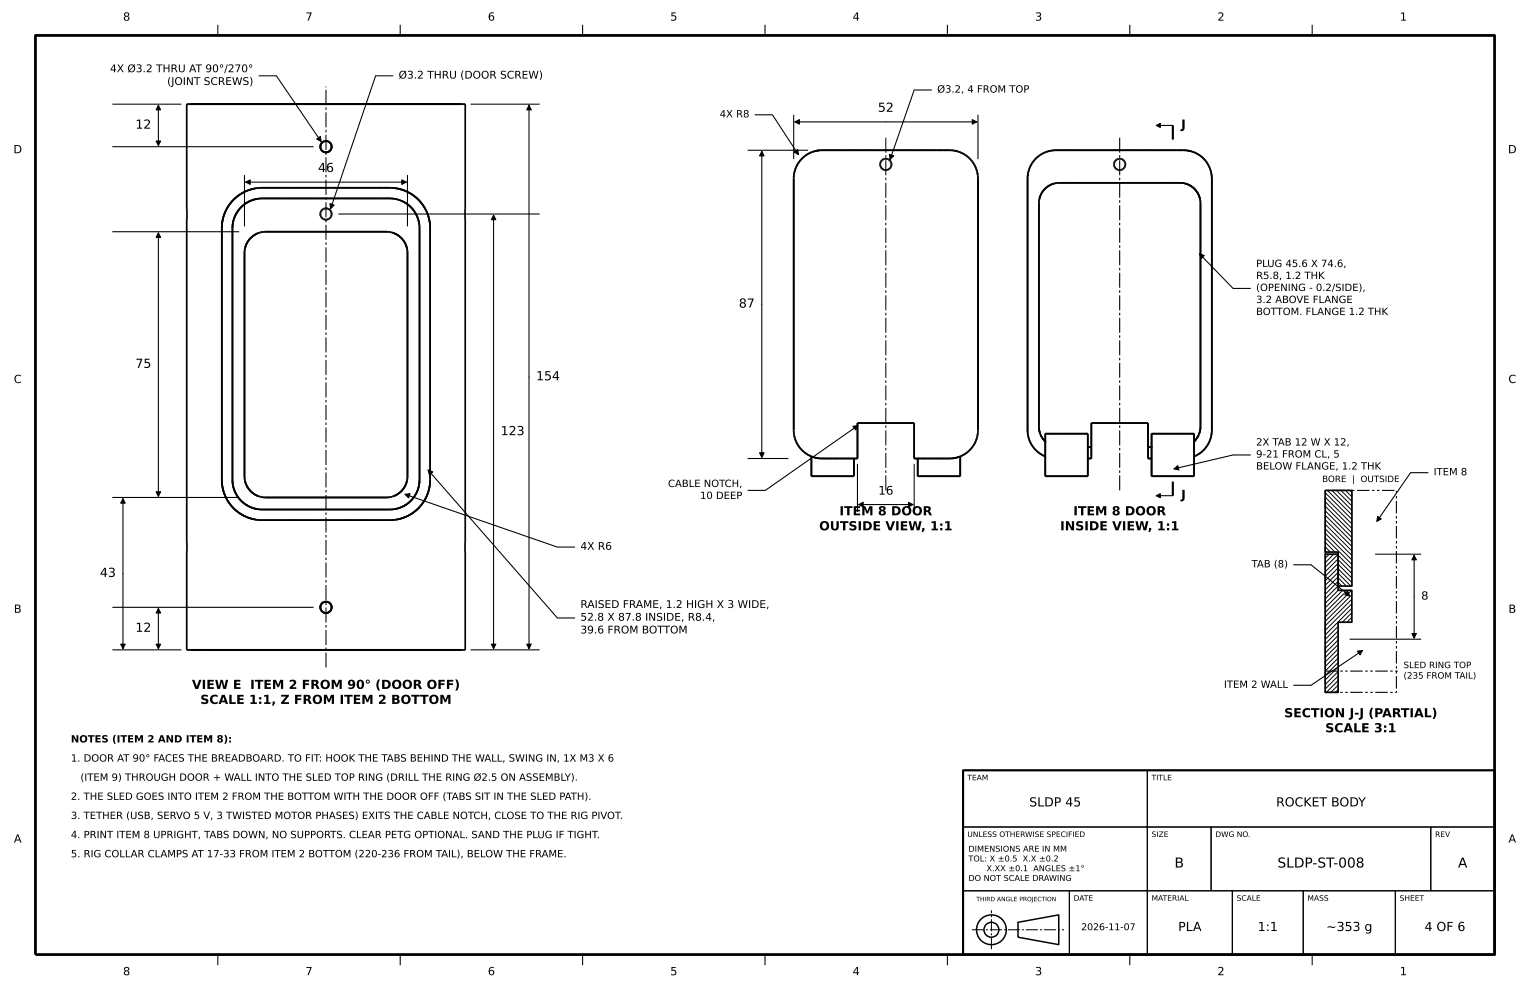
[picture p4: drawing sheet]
<svg xmlns="http://www.w3.org/2000/svg" width="432mm" height="279mm" viewBox="0 0 432 279" stroke-linecap="round" stroke-linejoin="round" font-family="sans-serif">
<defs><g id="words">
<g font-size="3.9">
<text x="331.5" y="244.8">B</text>
<text x="360.5" y="244.8">SLDP-ST-008</text>
<text x="411.5" y="244.8">A</text>
</g>
<g font-size="3.5">
<text x="247.8" y="31.6">52</text>
<text x="38.2" y="36.3">12</text>
<text x="333.3" y="36.3">J</text>
<text x="89.8" y="48.6">46</text>
<text x="208.5" y="86.8">87</text>
<text x="38.2" y="103.8">75</text>
<text x="151.3" y="107.3">154</text>
<text x="141.3" y="122.8">123</text>
<text x="333.3" y="140.8">J</text>
<text x="231.2" y="149.7">OUTSIDE VIEW, 1:1</text>
<text x="236.9" y="145.4">ITEM 8 DOOR</text>
<text x="299.2" y="149.7">INSIDE VIEW, 1:1</text>
<text x="302.9" y="145.4">ITEM 8 DOOR</text>
<text x="28.2" y="162.8">43</text>
<text x="38.2" y="178.3">12</text>
<text x="54.2" y="194.4">VIEW E ITEM 2 FROM 90° (DOOR OFF)</text>
<text x="56.5" y="198.7">SCALE 1:1, Z FROM ITEM 2 BOTTOM</text>
<text x="362.4" y="202.4">SECTION J-J (PARTIAL)</text>
<text x="374" y="206.7">SCALE 3:1</text>
<text x="290.5" y="227.6">SLDP 45</text>
<text x="360.1" y="227.6">ROCKET BODY</text>
<text x="332.5" y="262.8">PLA</text>
<text x="355" y="262.8">1:1</text>
<text x="374.3" y="262.8">~353 g</text>
<text x="402" y="262.8">4 OF 6</text>
</g>
<text font-size="3.4" x="247.9" y="139.6">16</text>
<g font-size="3.2">
<text x="34.7" y="5.8">8</text>
<text x="86.2" y="5.8">7</text>
<text x="137.7" y="5.8">6</text>
<text x="189.2" y="5.8">5</text>
<text x="240.6" y="5.8">4</text>
<text x="292.1" y="5.8">3</text>
<text x="343.6" y="5.8">2</text>
<text x="395.1" y="5.8">1</text>
<text x="3.8" y="43.2">D</text>
<text x="425.6" y="43.2">D</text>
<text x="3.9" y="108.1">C</text>
<text x="425.7" y="108.1">C</text>
<text x="3.9" y="172.9">B</text>
<text x="401.1" y="169.2">8</text>
<text x="425.7" y="172.9">B</text>
<text x="3.9" y="237.8">A</text>
<text x="425.7" y="237.8">A</text>
<text x="34.7" y="275.2">8</text>
<text x="86.2" y="275.2">7</text>
<text x="137.7" y="275.2">6</text>
<text x="189.2" y="275.2">5</text>
<text x="240.6" y="275.2">4</text>
<text x="292.1" y="275.2">3</text>
<text x="343.6" y="275.2">2</text>
<text x="395.1" y="275.2">1</text>
</g>
<g font-size="3">
<text x="31" y="20.4">4X Ø3.2 THRU AT 90°/270°</text>
<text x="47.2" y="24">(JOINT SCREWS)</text>
<text x="112.5" y="22.2">Ø3.2 THRU (DOOR SCREW)</text>
<text x="163.8" y="155.2">4X R6</text>
<text x="163.8" y="171.6">RAISED FRAME, 1.2 HIGH X 3 WIDE,</text>
<text x="163.8" y="175.2">52.8 X 87.8 INSIDE, R8.4,</text>
<text x="163.8" y="178.8">39.6 FROM BOTTOM</text>
</g>
<g font-size="2.8">
<text x="264.5" y="26.1">Ø3.2, 4 FROM TOP</text>
<text x="203.1" y="33.1">4X R8</text>
<text x="354.5" y="75.4">PLUG 45.6 X 74.6,</text>
<text x="354.5" y="78.7">R5.8, 1.2 THK</text>
<text x="354.5" y="82.1">(OPENING - 0.2/SIDE),</text>
<text x="354.5" y="85.5">3.2 ABOVE FLANGE</text>
<text x="354.5" y="88.9">BOTTOM. FLANGE 1.2 THK</text>
<text x="354.5" y="125.7">2X TAB 12 W X 12,</text>
<text x="354.5" y="129.1">9-21 FROM CL, 5</text>
<text x="188.5" y="137.4">CABLE NOTCH,</text>
<text x="354.5" y="132.5">BELOW FLANGE, 1.2 THK</text>
<text x="404.6" y="134.1">ITEM 8</text>
<text x="197.6" y="140.8">10 DEEP</text>
<text x="353.2" y="160.1">TAB (8)</text>
<text x="345.4" y="194.1">ITEM 2 WALL</text>
<text x="20" y="209.5">NOTES (ITEM 2 AND ITEM 8):</text>
<text x="20" y="214.9">1. DOOR AT 90° FACES THE BREADBOARD. TO FIT: HOOK THE TABS BEHIND THE WALL, SWING IN, 1X M3 X 6</text>
<text x="22.7" y="220.3">(ITEM 9) THROUGH DOOR + WALL INTO THE SLED TOP RING (DRILL THE RING Ø2.5 ON ASSEMBLY).</text>
<text x="20" y="225.7">2. THE SLED GOES INTO ITEM 2 FROM THE BOTTOM WITH THE DOOR OFF (TABS SIT IN THE SLED PATH).</text>
<text x="20" y="231.1">3. TETHER (USB, SERVO 5 V, 3 TWISTED MOTOR PHASES) EXITS THE CABLE NOTCH, CLOSE TO THE RIG PIVOT.</text>
<text x="20" y="236.5">4. PRINT ITEM 8 UPRIGHT, TABS DOWN, NO SUPPORTS. CLEAR PETG OPTIONAL. SAND THE PLUG IF TIGHT.</text>
<text x="20" y="241.9">5. RIG COLLAR CLAMPS AT 17-33 FROM ITEM 2 BOTTOM (220-236 FROM TAIL), BELOW THE FRAME.</text>
</g>
<text font-size="2.6" x="305.1" y="262.5">2026-11-07</text>
<g font-size="2.5">
<text x="373.1" y="136">BORE | OUTSIDE</text>
<text x="396.1" y="188.6">SLED RING TOP</text>
<text x="396.1" y="191.5">(235 FROM TAIL)</text>
</g>
<g font-size="2.3">
<text x="273.3" y="240.4">DIMENSIONS ARE IN MM</text>
<text x="273.3" y="243.1">TOL: X ±0.5 X.X ±0.2</text>
<text x="278.4" y="245.9">X.XX ±0.1 ANGLES ±1°</text>
<text x="273.3" y="248.6">DO NOT SCALE DRAWING</text>
</g>
<g font-size="2.1">
<text x="273" y="220.2">TEAM</text>
<text x="325" y="220.2">TITLE</text>
<text x="273" y="236.2">UNLESS OTHERWISE SPECIFIED</text>
<text x="325" y="236.2">SIZE</text>
<text x="343" y="236.2">DWG NO.</text>
<text x="405" y="236.2">REV</text>
<text x="303" y="254.2">DATE</text>
<text x="325" y="254.2">MATERIAL</text>
<text x="349" y="254.2">SCALE</text>
<text x="369" y="254.2">MASS</text>
<text x="395" y="254.2">SHEET</text>
</g>
<text font-size="1.7" x="275.5" y="254.3">THIRD ANGLE PROJECTION</text>
</g></defs>
<g fill="none" stroke="#000" stroke-width=".48">
<path d="M53.9 29.4h1.2M53.9 29.4h-1.2v29.4M55.1 29.4h35.9M55.1 29.4h36M91 29.4h37.9M91.1 29.4h37.8M91.3 40h-.1M91.3 39.9v.1M91.3 39.9l-.1 .1M91.5 39.9h-.2M91.6 39.8l-.1 .1M91.7 39.8l-.2 .1"/>
<path d="M91.8 39.8h.6M91.8 39.8h-.1M91.8 39.8h-.2M92.4 39.8l.1 .1M92.5 39.9h.1M92.5 39.9h.2M92.6 39.9h.1M92.7 39.9l.6 .5M128.9 29.4h1.2M130.1 29.4h1.2v29.8M52.7 58.8v.2M52.7 58.8h.1"/>
<path d="M52.7 58.9v.7M52.7 59.6v.6M63.5 59.9l-.1 .4M63.5 59.8l-.1 .5M63.5 59.8v.1M63.7 59.5l-.2 .3M63.7 59.5l-.2 .4M63.7 59.4l-.2 .4M63.7 59.4v.1M63.9 59l-.2 .4M63.9 59l-.2 .5M64 59l-.3 .4"/>
<path d="M64 59h-.1M64.2 58.6l-.2 .4M64.2 58.6l-.3 .4M64.2 58.6h.1M64.4 58.2l-.2 .4M64.4 58.2h.1M64.7 57.8l-.3 .4M64.7 57.8h.1M65 57.5l-.3 .3M65 57.4l-.3 .4M65 57.4h.1M65.2 57.1l-.2 .3"/>
<path d="M65.2 57.1l-.2 .4M65.3 57.1l-.3 .3M65.3 57.1h.1M65.6 56.7l-.3 .4M65.6 56.7l-.4 .4M65.6 56.7h.1M65.9 56.4l-.3 .3M65.9 56.4h.1M66.2 56.1l-.3 .3M66.2 56.1h.1M66.5 55.8l-.3 .3M66.6 55.7l-.4 .4"/>
<path d="M66.6 55.7l-.1 .1M66.8 60l-.1 .3M66.9 60l-.2 .3M66.9 60h-.1M66.9 55.5l-.3 .2M66.9 55.5l-.4 .3M66.9 55.5h.1M67.1 59.7l-.2 .3M67.1 59.7l-.3 .3M67.1 59.6l-.2 .4M67.1 59.6v.1M67.3 59.4l-.2 .2"/>
<path d="M67.3 59.4l-.2 .3M67.3 55.2l-.4 .3M67.3 55.2h.1M67.3 59.3l-.2 .3M67.3 59.3h.1M67.5 59.1l-.2 .2M67.5 59l-.2 .3M67.5 59h.1M67.7 54.9l-.4 .3M67.7 54.9h.1M67.8 58.8l-.3 .2M67.8 58.8l-.3 .3"/>
<path d="M67.8 58.7l-.3 .3M67.8 58.7v.1M68 58.5l-.2 .2M68 58.5l-.2 .3M68.1 58.5l-.3 .2M68.1 58.5h-.1M68.1 54.7l-.4 .2M68.1 54.6h.1M68.1 54.6l-.4 .3M68.3 58.2l-.2 .3M68.3 58.2l-.3 .3M68.3 58.2h.1"/>
<path d="M68.5 54.4l-.4 .2M68.5 54.4h.1M68.6 58l-.3 .2M68.6 57.9l-.3 .3M68.6 57.9v.1M68.9 57.7l-.3 .2M68.9 57.7l-.3 .3M68.9 57.7h.1M68.9 54.2l-.4 .2M68.9 54.2h.1M69.2 57.5l-.3 .2M69.3 57.5l-.4 .2"/>
<path d="M69.3 57.5h-.1M69.4 54l-.5 .2M69.4 54h.1M69.6 57.3l-.3 .2M69.6 57.3l-.4 .2M69.6 57.3h.1M69.8 53.8l-.4 .2M69.9 53.8h.1M69.9 53.8l-.5 .2M69.9 57.1l-.3 .2M69.9 57h.1M69.9 57l-.3 .3"/>
<path d="M70.3 56.9l-.4 .1M70.3 56.9l-.4 .2M70.3 56.9h.1M70.3 53.6l-.4 .2M70.3 53.6h.1M70.6 56.7l-.3 .2M70.7 56.7l-.4 .2M70.7 56.7h-.1M70.8 53.5l-.5 .1M70.8 53.5h.1M71 56.5l-.3 .2M71 56.5l-.4 .2"/>
<path d="M71 56.5h.1M71.3 53.3l-.5 .2M71.3 53.3h.1M71.4 56.4l-.4 .1M71.4 56.4h.1M71.8 53.2l-.5 .1M71.8 56.3l-.4 .1M71.8 56.3h.1M72.3 56.2h.1M72.3 56.2l-.5 .1M72.7 56.1h.1M72.7 56.1l-.4 .1"/>
<path d="M72.7 56.1l-.5 .1M74 53l-2.2 .2M74 53h36M74 56l-1.3 .1M74 56h36M90.4 41.5h.1M90.4 41.5l.1 .3M90.4 41.1v.4M90.4 41v.1M90.5 41.8v.1M90.5 41.9v.1M90.5 59.9l-.1 .6"/>
<path d="M90.5 42h.1M90.5 40.8l-.1 .2M90.5 59.8v.1M90.5 42l.1 .1M90.5 40.7v.1M90.6 42.1v.1M90.6 42.2l.2 .3M90.6 40.6l-.1 .1M90.7 40.5l-.1 .1M90.7 40.5h.1M90.8 59.4l-.3 .4M90.8 42.5l.1 .1"/>
<path d="M90.8 42.5h.1M90.8 59.3v.1M90.9 42.5v.1M90.9 42.6h.1M90.9 59.2l-.1 .1M90.9 42.6l.1 .1M91 42.6v.1M91 59.2h-.1M91 42.7h.1M91.1 42.7l.8 .3M91.2 40l-.5 .5M91.2 59l-.2 .2"/>
<path d="M91.3 59l.9-.2 .8 .4M91.3 59h-.1M91.9 43h.1M92.1 43h-.1M92.2 43h-.1M92.2 43h-.2M92.8 42.8l-.6 .2M92.9 42.7l-.1 .1M92.9 42.7h.1M93 42.7l-.2 .1M93 59.2h.1M93 42.6l-.1 .1"/>
<path d="M93.1 42.6l-.1 .1M93.1 59.2l.1 .1M93.1 42.6h.1M93.1 42.5v.1M93.2 59.3v.1M93.2 42.5h-.1M93.2 42.5l-.1 .1M93.2 59.4l.4 1.2M93.3 40.4v.1M93.3 42.4l-.1 .1M93.3 40.5l.2 .3M93.4 42.1l-.1 .3"/>
<path d="M93.4 42.1h.1M93.5 40.7v.1M93.5 40.8h.1M93.5 40.8v.2M93.5 40.9v.1M93.5 41.9l-.1 .2M93.5 41h.1M93.5 41.8v.1M93.6 41v.1M93.6 41v.5M93.6 41.5l-.1 .3M93.6 41.5h.1"/>
<path d="M110 53h1M110 56l1.2 .1M111 53l.6 .1M111.2 56.1l.6 .1M111.6 53.1l.6 .1M111.6 53.1h.1M111.8 56.2l.6 .1M112.2 53.2l.6 .1M112.2 53.2h.1M112.2 53.2l.6 .2M112.4 56.3l.5 .2M112.8 53.3l.5 .2"/>
<path d="M112.8 53.3v.1M112.8 53.4l.5 .1M112.8 53.4l.6 .1M112.9 56.5l.3 .1M113.2 56.6l.2 .1M113.2 56.6h.1M113.3 53.5l.6 .2M113.3 53.5h.1M113.4 53.5l.5 .2M113.4 56.7l.3 .2M113.4 56.7h.1M113.7 56.9l.2 .1"/>
<path d="M113.7 56.9h.1M113.9 53.7l.5 .2M113.9 53.7h.1M113.9 57l.3 .1M113.9 57h.1M114.2 57.1l.2 .1M114.2 57.1h.1M114.2 57.1l.2 .2M114.4 53.9l.5 .2M114.4 53.9h.1M114.4 57.2l.2 .2M114.4 57.2v.1"/>
<path d="M114.4 57.3l.2 .1M114.4 57.3l.3 .1M114.4 53.9l.6 .2M114.6 57.4l.3 .1M114.6 57.4h.1M114.7 57.4l.2 .1M114.7 57.4l.2 .2M114.9 57.5l.2 .2M114.9 57.5h.1M114.9 57.6l.2 .1M114.9 54.1l.5 .2M114.9 54.1h.1"/>
<path d="M115 54.1l.4 .2M115 54.1l.4 .3M115.1 57.7l.2 .2M115.1 57.7h.1M115.3 57.9l.2 .1M115.3 57.9h.1M115.3 57.9l.2 .2M115.4 54.3l.4 .3M115.4 54.3v.1M115.4 54.4l.4 .2M115.4 54.4l.5 .3M115.5 58l.2 .2"/>
<path d="M115.5 58h.1M115.5 58.1l.2 .1M115.7 58.2l.2 .2M115.7 58.2h.1M115.8 54.6l.5 .3M115.8 54.6l.1 .1M115.9 58.4l.2 .2M115.9 58.4h.1M115.9 54.7l.4 .2M115.9 54.7l.5 .2M116.1 58.6l.1 .2M116.1 58.6h.1"/>
<path d="M116.1 58.6l.2 .2M116.2 58.8l.2 .2M116.2 58.8h.1M116.3 58.8l.1 .2M116.3 54.9l.4 .3M116.3 54.9h.1M116.4 54.9l.3 .3M116.4 54.9l.4 .4M116.4 59l.2 .2M116.4 59h.1M116.6 59.2l.1 .2M116.6 59.2h.1"/>
<path d="M116.6 59.2l.2 .2M116.7 55.2l.4 .3M116.7 55.2l.1 .1M116.7 59.4l.2 .2M116.7 59.4h.1M116.8 59.4l.1 .2M116.8 55.3l.3 .2M116.8 55.3l.4 .3M116.9 59.6l.1 .2M116.9 59.6h.1M116.9 59.6l.2 .3M117 59.8l.2 .3"/>
<path d="M117 59.8h.1M117.1 59.9l.1 .2M117.1 55.5l.4 .3M117.1 55.5l.1 .1M117.2 55.6l.3 .2M117.2 55.6l.4 .3M117.5 55.8l.4 .4M117.5 55.8l.1 .1M117.6 55.9l.3 .3M117.6 55.9l.4 .4M117.9 56.2l.3 .3M117.9 56.2l.1 .1"/>
<path d="M118 56.3l.2 .2M118 56.3l.3 .3M118.2 56.5l.4 .4M118.2 56.5l.1 .1M118.3 56.6l.3 .3M118.6 56.9h.1M118.6 56.9l.2 .2M118.6 56.9l.3 .3M118.8 57.1l.1 .1M118.8 57.1l.2 .3M118.9 57.2l.2 .3M118.9 57.2l.1 .2"/>
<path d="M119 57.4l.1 .1M119 57.4l.2 .3M119.1 57.5l.2 .3M119.1 57.5l.1 .2M119.2 57.7l.1 .1M119.2 57.7l.2 .3M119.3 57.8l.2 .3M119.3 57.8l.1 .2M119.4 58l.1 .1M119.4 58l.2 .3M119.5 58.1l.2 .2M119.5 58.1l.1 .2"/>
<path d="M119.6 58.3h.1M119.6 58.3l.2 .3M119.7 58.3l.1 .3M119.8 58.6h.1M119.8 58.6l.2 .3M120 58.9h.1M120 58.9l.1 .3M120 58.9l.2 .3M120.1 59.2h.1M120.1 59.2l.2 .3M120.2 59.2l.1 .3M120.3 59.5h.1"/>
<path d="M120.3 59.5l.1 .3M120.3 59.5l.2 .4M120.4 59.8l.2 .3M120.5 59.9h.1M120.5 59.9l.1 .3M120.5 59.9l.1 .2M131.3 59.2v2.8M224 50.4v71M224 50.2v.2M224 50.1v.1M224 49.8v.3M224.1 49.5l-.1 .3"/>
<path d="M224.1 49.2v.3M224.1 48.9v.3M224.2 48.6l-.1 .3M224.3 48.3l-.1 .3M224.4 48l-.1 .3M224.5 47.7l-.1 .3M224.6 47.4l-.1 .3M224.7 47.2l-.1 .2M224.8 46.9l-.1 .3M225 46.5l-.2 .4M225 46.5h.1M225.2 46.2l-.2 .3"/>
<path d="M225.2 46.2h.1M225.4 45.9l-.2 .3M225.6 45.6l-.2 .3M225.8 45.3l-.2 .3M225.8 45.3h.1M226.1 45l-.3 .3M226.1 45h.1M226.3 44.8l-.2 .2M226.6 44.5l-.3 .3M226.9 44.3l-.3 .2M227.2 44l-.3 .3M227.2 44h.1"/>
<path d="M227.5 43.8l-.3 .2M227.5 43.8h.1M227.8 43.6l-.3 .2M228.1 43.4l-.3 .2M228.1 43.4h.1M228.5 43.2l-.4 .2M228.5 43.2h.1M228.8 43.1l-.3 .1M228.8 43.1h.1M229.2 42.9l-.4 .2M229.2 42.9h.1M229.5 42.8l-.3 .1"/>
<path d="M229.9 42.7l-.4 .1M229.9 42.7h.1M230.3 42.6h.1M230.3 42.6l-.4 .1M230.7 42.5h.1M230.7 42.5l-.4 .1M231.2 42.4l-.5 .1M232 42.4h-.8M232 42.4h36M248.4 46.5h.1M248.4 46.5l.1 .5M248.4 46.2v.3"/>
<path d="M248.4 46.2h.1M248.5 46l-.1 .2M248.5 45.9v.1M248.5 47l.1 .1M248.6 47.1l.4 .6M248.9 45.2l-.4 .7M249 45.2h-.1M249 47.7h.1M249.1 47.7l.7 .3 .7-.1M249.2 45l-.2 .2M249.2 45l.8-.2 .9 .3M249.2 45h.1"/>
<path d="M250.6 47.9h-.1M250.9 45.1h.1M250.9 45.1l.5 .6 .2 .7M251 47.6l-.4 .3M251.1 47.6h-.1M251.2 47.5l-.1 .1M251.2 47.5h.1M251.5 46.9l-.3 .6M251.5 46.9h.1M251.6 46.6l-.1 .3M251.6 46.5v.1M251.6 46.4v.1"/>
<path d="M251.6 46.4h.1M268 42.4l1.4 .1M269.4 42.5l.3 .1M269.7 42.6l.3 .1M269.7 42.6h.1M270 42.7h.3M270.3 42.7l.2 .1M270.5 42.8h.1M270.5 42.8l.3 .1M270.8 42.9h.1M270.8 42.9l.2 .1M271 43h.1"/>
<path d="M271 43l.3 .1M271.3 43.1h.1M271.3 43.1l.2 .1M271.5 43.2h.1M271.5 43.2l.3 .1M271.8 43.3l.2 .2M272 43.5h.1M272 43.5l.2 .1M272.2 43.6h.1M272.2 43.6l.2 .1M272.4 43.7h.1M272.4 43.7l.2 .2"/>
<path d="M272.6 43.9h.1M272.6 43.9l.2 .1M272.6 43.9l.3 .1M272.8 44h.1M272.9 44l.1 .2M272.9 44l.2 .2M273 44.2h.1M273.1 44.2l.2 .2M273.3 44.4l.1 .1M273.4 44.5l.2 .2M273.6 44.7l.2 .2M273.8 44.9l.1 .2"/>
<path d="M273.8 44.9l.2 .2M273.9 45.1h.1M274 45.1l.1 .2M274.1 45.3l.2 .2M274.3 45.5l.1 .1M274.3 45.5l.1 .2M274.4 45.6h.1M274.4 45.7l.2 .1M274.4 45.7l.2 .2M274.6 45.8h.1M274.6 45.9l.1 .2M274.7 46.1h.1"/>
<path d="M274.7 46.1l.1 .2M274.7 46.1l.2 .2M274.8 46.3h.1M274.9 46.3l.1 .2M275 46.5l.1 .2M275.1 46.7h.1M275.1 46.7l.1 .3M275.2 47l.1 .2M275.3 47.2l.1 .2M275.4 47.4h.1M275.4 47.4l.1 .2M275.4 47.4l.1 .3"/>
<path d="M275.5 47.6h.1M275.5 47.7l.1 .2M275.6 47.9h.1M275.6 47.9l.1 .2M275.7 48.1h.1M275.7 48.1v.3M275.7 48.4l.1 .2M275.8 48.6h.1M275.8 48.6l.1 .3M275.9 48.9h.1M275.9 48.9v.2M275.9 49.1h.1"/>
<path d="M275.9 49.1v.3M275.9 49.4h.1M275.9 49.4l.1 .7M276 50.1v.3M276 50.4v71M290 50.4v71M290 50.1v.3M290 49.6v.5M290.1 49.4l-.1 .2M290.1 49.4h.1M290.1 49.1v.3M290.1 49.1h.1"/>
<path d="M290.1 48.9v.2M290.1 48.9h.1M290.2 48.6l-.1 .3M290.2 48.6h.1M290.3 48.4l-.1 .2M290.3 48.1v.3M290.3 48.1h.1M290.4 47.9l-.1 .2M290.4 47.9h.1M290.5 47.7l-.1 .2M290.5 47.6l-.1 .3M290.5 47.6h.1"/>
<path d="M290.6 47.4l-.1 .2M290.7 47.2l-.1 .2M290.8 46.9l-.1 .3M290.9 46.7l-.1 .2M290.9 46.7h.1M291 46.5l-.1 .2M291 46.5h.1M291.2 46.3l-.2 .2M291.3 46.1l-.1 .2M291.3 46.1h.1M291.4 45.9l-.1 .2M291.4 45.8l-.1 .3"/>
<path d="M291.4 45.8h.1M291.6 45.6l-.2 .2M291.7 45.4l-.1 .2M291.9 45.2l-.2 .2M292 45.1l-.1 .1M292.1 45.1l-.2 .1M292.1 45.1h.1M292.2 44.9l-.1 .2M292.4 44.7l-.2 .2M292.6 44.5l-.2 .2M292.6 44.5h.1M292.8 44.3l-.2 .2"/>
<path d="M292.9 44.2l-.1 .1M293 44.2h.1M293 44.2l-.2 .1M293.1 44l-.1 .2M293.2 44h.1M293.2 44l-.2 .2M293.4 43.9l-.2 .1M293.4 43.9h.1M293.4 56l-.2 1.4v63.1M293.4 55.8v.2M293.4 55.8h.1M293.5 55.6l-.1 .2"/>
<path d="M293.5 55.6h.1M293.5 55.4v.2M293.5 55.4h.1M293.6 43.7l-.2 .2M293.6 43.7h.1M293.6 55.3l-.1 .1M293.6 55.3h.1M293.7 55.1l-.1 .2M293.7 55.1h.1M293.7 54.9v.2M293.8 54.9h-.1M293.8 54.9l-.1 .2"/>
<path d="M293.8 43.6l-.2 .1M293.8 43.6h.1M293.8 54.8v.1M293.8 54.8l-.1 .1M293.8 54.8h.1M293.9 54.6l-.1 .2M293.9 54.6h.1M294 54.5l-.1 .1M294 54.5h.1M294 43.5l-.2 .1M294 43.5h.1M294.1 54.3l-.1 .1"/>
<path d="M294.1 54.3l-.1 .2M294.1 54.3h.1M294.2 54.1l-.1 .2M294.2 54.1h.1M294.3 43.3l-.3 .2M294.3 54l-.1 .1M294.3 54h.1M294.4 53.8l-.1 .2M294.4 53.8h.1M294.5 43.2l-.2 .1M294.5 43.2h.1M294.5 53.7l-.1 .1"/>
<path d="M294.5 53.7h.1M294.6 53.6l-.1 .1M294.6 53.6h.1M294.7 53.6l-.2 .1M294.7 43.1l-.2 .1M294.7 43.1h.1M294.8 53.4l-.1 .2M294.8 53.4l-.2 .2M294.8 53.4h.1M294.9 53.3l-.1 .1M294.9 53.3h.1M295 43l-.3 .1"/>
<path d="M295 43h.1M295 53.2l-.1 .1M295 53.2h.1M295.2 53l-.2 .2M295.2 53h.1M295.2 42.9l-.2 .1M295.2 42.9h.1M295.3 52.9l-.1 .1M295.3 52.9h.1M295.5 52.8l-.2 .1M295.5 52.8h.1M295.5 42.8l-.3 .1"/>
<path d="M295.5 42.8h.1M295.6 52.7l-.1 .1M295.6 52.7h.1M295.8 42.7l-.3 .1M295.8 52.6h.1M295.8 52.6l-.2 .1M295.9 52.5l-.1 .1M295.9 52.5h.1M296 42.7h-.2M296 42.6l-.2 .1M296 42.6v.1M296.1 52.4l-.2 .1"/>
<path d="M296.1 52.4h.1M296.3 52.3l-.2 .1M296.3 52.3h.1M296.3 42.6l-.3 .1M296.3 42.6h.1M296.3 42.6h-.3M296.4 52.2l-.1 .1M296.4 52.2h.1M296.6 52.1l-.1 .1M296.6 52.1h.1M296.6 52.1l-.2 .1M296.8 52l-.2 .1"/>
<path d="M296.8 52h.1M297 52h-.2M297 52h.1M297.2 51.9l.2-.1zM297.2 51.9l-.2 .1M297.4 51.8h.1M298 42.4h36M298 42.4l-1.7 .2M299 51.6h34M299 51.6l-1.6 .2M314.4 46.4h.1M314.4 46.4v.1"/>
<path d="M314.4 46.5v.1M314.4 46.6l.1 .3M314.5 46.9h.1M314.5 46.9l.3 .6M314.8 47.5h.1M314.8 47.5l1.1 .5 1-.3M315.1 45.1l-.5 .6-.2 .7M315.1 45.1h.1M316.8 45h.1M316.8 45l-.8-.2-.9 .3M316.8 45l.2 .2M317 47.7h-.1"/>
<path d="M317 45.2h.1M317.1 45.2l.5 1M317.6 46.2h.1M317.6 46.2v.3M317.6 46.5l-.6 1.2M317.6 46.5h.1M333 51.6l1.5 .2M334 42.4l1.3 .1M334.5 51.8l.3 .1M334.5 51.8h.1M334.8 51.9l.3 .1M334.8 51.9h.1"/>
<path d="M335 52l.3 .1M335.1 52h.1M335.1 52l.2 .1M335.3 42.5l.4 .1M335.3 42.5h.1M335.3 52.1h.1M335.3 52.1l.3 .1M335.6 52.2h.1M335.6 52.2l.2 .1M335.7 42.6l.4 .1M335.7 42.6h.1M335.8 52.3l.3 .2"/>
<path d="M335.8 52.3h.1M336.1 42.7l.3 .1M336.1 42.7h.1M336.1 52.5l.2 .1M336.1 52.5h.1M336.3 52.6h.1M336.3 52.6l.2 .2M336.4 42.8l.4 .1M336.5 52.8l.2 .2M336.5 52.8h.1M336.7 53l.2 .1M336.7 53h.1"/>
<path d="M336.8 42.9l.4 .2M336.8 42.9h.1M336.9 53.1h.1M336.9 53.1l.2 .2M337.1 53.3h.1M337.1 53.3l.2 .2M337.2 43.1l.3 .1M337.2 43.1h.1M337.3 53.5l.2 .2M337.3 53.5h.1M337.5 53.7h.1M337.5 53.7l.2 .2"/>
<path d="M337.5 53.7l.2 .3M337.5 43.2l.4 .2M337.5 43.2h.1M337.7 53.9v.1M337.7 53.9l.1 .3M337.7 54l.1 .2M337.8 54.2h.1M337.8 54.2l.2 .2M337.9 43.4l.3 .2M337.9 43.4h.1M338 54.4l.1 .2M338 54.4h.1"/>
<path d="M338.1 54.6l.1 .2M338.1 54.6h.1M338.1 54.6l.1 .3M338.2 43.6l.3 .2M338.2 54.8v.1M338.2 54.8l.1 .3M338.2 54.9l.1 .2M338.3 55.1h.1M338.3 55.1l.1 .2M338.4 55.3h.1M338.4 55.3l.1 .2M338.5 55.5h.1"/>
<path d="M338.5 55.5v.2M338.5 43.8l.3 .2M338.5 43.8h.1M338.5 55.7l.1 .2M338.5 55.7h.1M338.6 55.9l.1 .2M338.6 55.9h.1M338.6 55.9v.2M338.7 56.1h.1M338.7 56.1v.2M338.7 56.3l.1 64.2M338.8 44l.3 .2"/>
<path d="M339.1 44.2l.3 .3M339.4 44.5l.3 .2M339.7 44.7l.2 .3M339.9 45l.3 .3M339.9 45h.1M340.2 45.3l.2 .3M340.2 45.3h.1M340.4 45.6l.2 .3M340.6 45.9l.2 .3M340.8 46.2l.2 .3M340.8 46.2h.1M341 46.5l.1 .3"/>
<path d="M341 46.5h.1M341.1 46.8l.2 .3M341.3 47.1l.1 .2M341.4 47.3l.1 .3M341.5 47.6l.1 .3M341.6 47.9l.1 .3M341.7 48.2l.1 .3M341.8 48.5v.3M341.8 48.8l.1 .3M341.9 49.1v.3M341.9 49.4l.1 .3M342 49.7v.2"/>
<path d="M342 49.9v.3M342 50.2h.1M342 50.2v.2M342 50.4v71M52.7 62v90.8M52.7 61.9v.1M52.7 61.1v.9M52.7 60.8v.4M52.7 60.2v.2M52.7 60.3v.6M62.6 64.4v71M62.6 64.2v.2"/>
<path d="M62.6 64.1v.1M62.6 64.1v.3M62.6 63.9v.2M62.6 63.9v.3M62.6 63.8v.1M62.6 63.8v.3M62.6 63.6v.3M62.6 63.6v.2M62.6 63.4v.2M62.6 63.4v.4M62.7 63.3l-.1 .3M62.7 63.3l-.1 .1"/>
<path d="M62.7 63v.3M62.7 63l-.1 .4M62.7 63h.1M62.7 62.6v.4M62.7 62.6h.1M62.8 62.2l-.1 .4M62.8 62.2h.1M62.9 61.9l-.1 .3M62.9 61.8l-.1 .4M62.9 61.8v.1M63 61.5l-.1 .3M63 61.5l-.1 .4"/>
<path d="M63 61.4l-.1 .4M63 61.4h.1M63.1 61.1l-.1 .3M63.1 61.1l-.1 .4M63.1 61.1h.1M63.2 60.7l-.1 .4M63.2 60.7h.1M63.4 60.3l-.2 .4M63.4 60.3h.1M65.6 64.2v71.2M65.6 64.1v.1M65.6 64v.1"/>
<path d="M65.6 64v.2M65.6 63.9v.2M65.6 63.9v.1M65.6 63.7v.2M65.6 63.7v.3M65.6 63.6v.3M65.6 63.6v.1M65.7 63.4l-.1 .2M65.7 63.4l-.1 .3M65.7 63.3l-.1 .3M65.7 63.3v.1M65.7 63.1v.2"/>
<path d="M65.7 63.1v.3M65.7 63v.3M65.7 63v.1M65.8 62.8l-.1 .2M65.8 62.8l-.1 .3M65.8 62.7l-.1 .3M65.8 62.7v.1M65.8 62.5v.2M65.8 62.5v.3M65.8 62.4v.3M65.8 62.4v.1M65.9 62.2l-.1 .2"/>
<path d="M65.9 62.2l-.1 .3M65.9 62.1l-.1 .3M65.9 62.1v.1M66 61.9l-.1 .2M66 61.9l-.1 .3M66 61.8l-.1 .3M66 61.8v.1M66.1 61.6l-.1 .2M66.1 61.6l-.1 .3M66.1 61.5l-.1 .3M66.1 61.5v.1M66.2 61.3l-.1 .2"/>
<path d="M66.2 61.3l-.1 .3M66.2 61.2l-.1 .3M66.2 61.2v.1M66.3 61l-.1 .2M66.3 61l-.1 .3M66.4 60.9l-.2 .3M66.4 60.9l-.1 .1M66.5 60.7l-.1 .2M66.5 60.7l-.2 .3M66.5 60.6l-.1 .3M66.5 60.6v.1M66.7 60.3l-.2 .3"/>
<path d="M66.7 60.3l-.2 .4M66.7 60.3h.1M69 71.4v63M69.1 70.3l-.1 1.1M69.2 70l-.1 .3M69.2 69.8v.2M69.2 69.8h.1M69.3 69.6l-.1 .2M69.3 69.6h.1M69.3 69.4v.2M69.3 69.4h.1M69.4 69.2l-.1 .2"/>
<path d="M69.4 69.2h.1M69.5 69l-.1 .2M69.5 69h.1M69.6 68.8l-.1 .2M69.6 68.8h.1M69.7 68.5l-.1 .3M69.7 68.5h.1M69.9 68.3l-.2 .2M69.9 68.3h.1M70 68.1l-.1 .2M70 68l-.1 .3M70 68v.1"/>
<path d="M70.2 67.8l-.2 .2M70.2 67.8l-.2 .3M70.2 67.8h.1M70.3 67.6l-.1 .2M70.4 67.6l-.2 .2M70.4 67.6h.1M70.5 67.4l-.1 .2M70.5 67.4h.1M70.7 67.2l-.2 .2M70.7 67.2h.1M70.9 67l-.2 .2M70.9 67h.1"/>
<path d="M71.1 66.8l-.2 .2M71.1 66.8h.1M71.4 66.6l-.3 .2M71.4 66.6h.1M71.6 66.5l-.2 .1M71.6 66.5h.1M71.8 66.3l-.2 .2M71.8 66.3h.1M72.1 66.2l-.3 .1M72.1 66.2h.1M72.3 66l-.2 .2M72.3 66h.1"/>
<path d="M72.6 65.9l-.3 .1M72.6 65.9h.1M72.9 65.8l-.3 .1M72.9 65.8h.1M73.2 65.7l-.3 .1M73.2 65.7h.1M75 65.4l-1.8 .3M75 65.4h34M90.4 60.5v.1M90.4 60.6l.1 .3M90.5 60.9v.1M90.5 61l.1 .2"/>
<path d="M90.6 61.2h.1M90.6 61.2l.1 .2M90.7 61.4h.1M90.8 61.4l1.1 .6 1.2-.4M93.2 61.5l-.1 .1M93.2 61.4v.1M93.3 61.4h-.1M93.4 61.2l-.1 .2M93.4 61.1v.1M93.6 60.6l-.2 .5M93.6 60.6h.1M109 65.4l.9 .1"/>
<path d="M109.9 65.5h.2M110.1 65.5l.4 .1M110.5 65.6h.2M110.5 65.6h.1M110.7 65.6l.2 .1M110.7 65.6h.1M110.9 65.7h.1M110.9 65.7l.2 .1M111.1 65.8h.1M111.1 65.8h.2M111.3 65.8h.1M111.3 65.8l.2 .1"/>
<path d="M111.5 65.9h.1M111.5 65.9l.1 .1M111.6 66h.1M111.6 66l.2 .1M111.8 66.1h.1M111.8 66.1l.2 .1M112 66.2h.1M112 66.2l.2 .1M112.2 66.3h.1M112.2 66.3l.1 .1M112.3 66.4h.1M112.3 66.4l.2 .1"/>
<path d="M112.5 66.5h.1M112.5 66.5l.1 .1M112.5 66.5l.2 .1M112.6 66.6h.1M112.6 66.6l.2 .2M112.7 66.6l.1 .2M112.8 66.8h.1M112.8 66.8l.1 .1M112.9 66.9h.1M112.9 66.9l.2 .1M113 66.9l.1 .1M113.1 67h.1"/>
<path d="M113.1 67l.1 .1M113.2 67.1h.1M113.2 67.1l.2 .2M113.2 67.2l.2 .1M113.4 67.3h.1M113.4 67.3l.1 .1M113.5 67.4h.1M113.5 67.4l.1 .2M113.6 67.6h.1M113.6 67.6l.1 .1M113.7 67.7h.1M113.7 67.7l.1 .2"/>
<path d="M113.8 67.9h.1M113.8 67.9l.2 .1M113.9 67.9l.1 .1M114 68h.1M114 68l.1 .2M114.1 68.2h.1M114.1 68.2l.1 .2M114.1 68.2l.1 .1M114.2 68.3v.1M114.2 68.3l.1 .2M114.2 68.4l.1 .1M114.3 68.5h.1"/>
<path d="M114.3 68.5v.2M114.3 68.7h.1M114.3 68.7l.1 .1M114.4 68.8h.1M114.4 68.8l.1 .2M114.4 68.9l.1 .1M114.5 69h.1M114.5 69l.1 .2M114.6 69.2h.1M114.6 69.2v.2M114.6 69.4h.1M114.6 69.4l.1 .2"/>
<path d="M114.6 69.4l.1 .1M114.7 69.5h.1M114.7 69.5l.1 .2M114.7 69.6l.1 .1M114.8 69.7h.1M114.8 69.7v.2M114.8 69.9h.1M114.8 69.9l.1 .2M114.9 70.1h.1M114.9 70.1v.2M114.9 70.3l.1 1.1M115 71.4v63"/>
<path d="M117.2 60.1l.1 .2M117.2 60.1h.1M117.3 60.3l.1 .2M117.3 60.3h.1M117.3 60.3l.2 .2M117.4 60.5l.2 .3M117.4 60.5h.1M117.5 60.5l.1 .3M117.6 60.8l.1 .2M117.6 60.8h.1M117.7 61l.1 .2M117.7 61h.1"/>
<path d="M117.7 61l.1 .3M117.8 61.2l.1 .3M117.8 61.2v.1M117.8 61.3l.1 .2M117.9 61.5l.1 .2M117.9 61.5h.1M117.9 61.5l.1 .3M118 61.7v.3M118 61.7h.1M118 61.8v.2M118 62l.1 .3M118 62h.1"/>
<path d="M118.1 62v.3M118.1 62.3l.1 .2M118.1 62.3h.1M118.2 62.5v.3M118.2 62.5h.1M118.2 62.8l.1 .2M118.2 62.8h.1M118.3 63v.3M118.3 63h.1M118.3 63.1l.1 .5M118.3 63.1v.2M118.3 63.3l.1 .3"/>
<path d="M118.4 63.6v72M120.6 60.1v.1M120.6 60.1l.1 .4M120.6 60.2l.1 .3M120.7 60.5h.1M120.7 60.5l.1 .3M120.7 60.5l.1 .4M120.8 60.8v.1M120.8 60.8l.1 .4M120.8 60.9l.1 .3M120.9 61.2l.1 .3M120.9 61.2h.1"/>
<path d="M121 61.5l.1 .4M121 61.5h.1M121.1 61.9l.1 .3M121.1 61.9h.1M121.2 62.2l.1 .4M121.2 62.2h.1M121.3 62.6v.3M121.3 62.6h.1M121.3 62.9v.4M121.3 62.9h.1M121.3 63.3h.1M121.3 63.3l.1 .4"/>
<path d="M121.4 63.7v.3M121.4 63.7h.1M121.4 63.7v.7M121.4 64v.4M121.4 64.4v71M131.3 62h.1M131.3 62v91.7M242 119.4v10M242 119.4h16M258 119.4v10M308 119.4h16M308 119.4v10"/>
<path d="M308 119.4v6.8M324 119.4v10M324 119.4v6.8M62.6 135.4v.2M62.6 135.4v.3M62.6 135.6v.1M62.6 135.6v.3M62.6 135.7v.2M62.6 135.7v.3M62.6 135.9v.3M62.6 135.9v.1M62.6 136v.2"/>
<path d="M62.6 136v.4M62.6 136.2l.1 .3M62.6 136.2v.2M62.6 136.4l.1 .1M62.6 136.4l.1 .4M62.7 136.5v.3M62.7 136.8h.1M62.7 136.8v.4M62.7 137.2h.1M62.7 137.2l.1 .4M62.8 137.6l.1 .3M62.8 137.6h.1"/>
<path d="M62.8 137.6l.1 .4M62.9 137.9v.1M62.9 137.9l.1 .4M62.9 138l.1 .4M62.9 138l.1 .3M63 138.3l.1 .4M63 138.4h.1M63 138.4l.1 .3M63.1 138.7l.1 .4M63.1 138.7h.1M63.2 139.1h.1M63.2 139.1l.2 .4"/>
<path d="M63.4 139.5l.1 .4M63.4 139.5h.1M63.4 139.5l.1 .5M63.5 139.9v.1M63.5 139.9l.2 .4M63.5 140l.2 .4M63.5 140l.2 .3M65.6 135.4v.1M65.6 135.4v.2M65.6 135.5v.1M65.6 135.5v.2M65.6 135.6v.1"/>
<path d="M65.6 135.6v.2M65.6 135.7v.2M65.6 135.7v.1M65.6 135.8v.1M65.6 135.8v.3M65.6 135.9v.3M65.6 135.9v.2M65.6 136.1v.1M65.6 136.1l.1 .3M65.6 136.2l.1 .3M65.6 136.2l.1 .2M65.7 136.4v.1"/>
<path d="M65.7 136.4v.3M65.7 136.5v.3M65.7 136.5v.2M65.7 136.7v.1M65.7 136.7l.1 .3M65.7 136.8l.1 .3M65.7 136.8l.1 .2M65.8 137v.1M65.8 137v.3M65.8 137.1v.3M65.8 137.1v.2M65.8 137.3v.1"/>
<path d="M65.8 137.3l.1 .3M65.8 137.4l.1 .3M65.8 137.4l.1 .2M65.9 137.6v.1M65.9 137.6l.1 .3M65.9 137.7l.1 .3M65.9 137.7l.1 .2M66 137.9v.1M66 137.9l.1 .3M66 138l.1 .3M66 138l.1 .2M66.1 138.2v.1"/>
<path d="M66.1 138.2l.1 .3M66.1 138.3l.1 .3M66.1 138.3l.1 .2M66.2 138.5v.1M66.2 138.5l.1 .3M66.2 138.6l.2 .3M66.2 138.6l.1 .2M66.3 138.8l.1 .1M66.3 138.8l.2 .3M66.4 138.9l.1 .3M66.4 138.9l.1 .2M66.5 139.1v.1"/>
<path d="M66.5 139.1l.2 .4M66.5 139.2l.2 .3M66.7 139.5l.1 .3M66.7 139.5h.1M66.7 139.5l.2 .3M66.8 139.8h.1M66.8 139.8l.3 .3M66.9 139.8l.2 .4M66.9 139.8l.2 .3M69 134.4l.1 .9M69.1 135.3l.1 .5M69.1 135.3v.2"/>
<path d="M69.2 135.8v.2M69.2 136l.1 .2M69.2 136h.1M69.3 136.2h.1M69.3 136.2v.2M69.3 136.4h.1M69.3 136.4l.1 .2M69.4 136.6l.1 .2M69.4 136.6h.1M69.5 136.8h.1M69.5 136.8l.1 .2M69.6 137l.1 .3"/>
<path d="M69.6 137h.1M69.7 137.3h.1M69.7 137.3l.2 .2M69.9 137.5l.1 .2M69.9 137.5h.1M69.9 137.5l.1 .3M70 137.7v.1M70 137.7l.2 .3M70 137.8l.2 .2M70.2 138h.1M70.2 138l.1 .2M70.2 138l.2 .2"/>
<path d="M70.4 138.2h.1M70.4 138.2l.1 .2M70.5 138.4l.2 .2M70.5 138.4h.1M70.7 138.6h.1M70.7 138.6l.2 .2M70.9 138.8h.1M70.9 138.8l.2 .2M71.1 139l.3 .2M71.1 139h.1M71.4 139.2h.1M71.4 139.2l.2 .1"/>
<path d="M71.6 139.3h.1M71.6 139.3l.2 .2M71.8 139.5h.1M71.8 139.5l.3 .1M72.1 139.6l.2 .2M72.1 139.6h.1M72.3 139.8h.1M72.3 139.8l.3 .1M72.6 139.9l.3 .1M72.6 139.9h.1M111.4 139.9h.1M111.4 139.9l-.3 .1"/>
<path d="M111.7 139.8l-.3 .1M111.7 139.8h.1M111.9 139.6l-.2 .2M111.9 139.6h.1M112.2 139.5l-.3 .1M112.2 139.5h.1M112.4 139.3l-.2 .2M112.4 139.3h.1M112.6 139.2l-.2 .1M112.6 139.2h.1M112.9 139l-.3 .2M112.9 139h.1"/>
<path d="M113.1 138.8l-.2 .2M113.1 138.8h.1M113.3 138.6l-.2 .2M113.3 138.6h.1M113.5 138.4l-.2 .2M113.5 138.4h.1M113.6 138.2l-.1 .2M113.6 138.2h.1M113.7 138.2l-.2 .2M113.8 138l-.2 .2M113.8 138l-.1 .2M113.8 138h.1"/>
<path d="M114 137.8l-.2 .2M114 137.8h.1M114 137.7l-.2 .3M114.1 137.5l-.1 .3M114.1 137.5l-.1 .2M114.1 137.5h.1M114.3 137.3l-.2 .2M114.3 137.3h.1M114.4 137l-.1 .3M114.4 137h.1M114.5 136.8l-.1 .2M114.5 136.8h.1"/>
<path d="M114.6 136.6l-.1 .2M114.6 136.6h.1M114.7 136.4l-.1 .2M114.7 136.4h.1M114.7 136.2v.2M114.7 136.2h.1M114.8 136l-.1 .2M114.8 136h.1M114.8 135.8v.2M115 134.4l-.2 1.4M117.1 139.8l-.2 .4M117.1 139.8l-.2 .3"/>
<path d="M117.2 139.8h-.1M117.2 139.8l-.3 .3M117.3 139.5l-.2 .3M117.3 139.5l-.1 .3M117.3 139.5h.1M117.5 139.2l-.2 .3M117.5 139.1v.1M117.5 139.1l-.2 .4M117.6 138.9l-.1 .3M117.6 138.9l-.1 .2M117.7 138.8l-.1 .1M117.7 138.8l-.2 .3"/>
<path d="M117.8 138.6l-.2 .3M117.8 138.6l-.1 .2M117.8 138.5v.1M117.8 138.5l-.1 .3M117.9 138.3l-.1 .3M117.9 138.3l-.1 .2M117.9 138.2v.1M117.9 138.2l-.1 .3M118 138l-.1 .3M118 138l-.1 .2M118 137.9v.1M118 137.9l-.1 .3"/>
<path d="M118.1 137.7l-.1 .3M118.1 137.7l-.1 .2M118.1 137.6v.1M118.1 137.6l-.1 .3M118.2 137.4l-.1 .3M118.2 137.4l-.1 .2M118.2 137.3v.1M118.2 137.3l-.1 .3M118.2 137.1v.3M118.2 137.1v.2M118.2 137v.1M118.2 137v.3"/>
<path d="M118.3 136.8l-.1 .3M118.3 136.8l-.1 .2M118.3 136.7v.1M118.3 136.7l-.1 .3M118.3 136.5v.3M118.3 136.5v.2M118.3 136.4v.1M118.3 136.4v.3M118.4 136.2l-.1 .3M118.4 136.2l-.1 .2M118.4 136.1v.1M118.4 136.1l-.1 .3"/>
<path d="M118.4 135.9v.3M118.4 135.9v.2M118.4 135.8v.1M118.4 135.8v.3M118.4 135.7v.2M118.4 135.7v.1M118.4 135.6v.1M118.4 135.6v.2M120.5 140l-.2 .4M120.5 140l-.2 .3M120.5 139.9v.1M120.5 139.9l-.2 .4"/>
<path d="M120.6 139.5l-.1 .5M120.6 139.5l-.1 .4M120.6 139.5h.1M120.8 139.1l-.2 .4M120.8 139.1h.1M120.9 138.7l-.1 .4M120.9 138.7h.1M121 138.4l-.1 .3M121 138.4h.1M121 138.3l-.1 .4M121.1 138l-.1 .4M121.1 138l-.1 .3"/>
<path d="M121.1 137.9v.1M121.1 137.9l-.1 .4M121.2 137.6l-.1 .4M121.2 137.6l-.1 .3M121.2 137.6h.1M121.3 137.2l-.1 .4M121.3 137.2h.1M121.3 136.8v.4M121.3 136.8h.1M121.3 136.5v.3M121.4 136.4l-.1 .1M121.4 136.4l-.1 .4"/>
<path d="M121.4 136.2l-.1 .3M121.4 136.2v.2M121.4 136v.2M121.4 136v.4M121.4 135.9v.3M121.4 135.9v.1M121.4 135.7v.2M121.4 135.7v.3M121.4 135.6v.1M121.4 135.6v.3M121.4 135.4v.2M121.4 135.4v.3"/>
<path d="M224 121.4v.2M224 121.6v.1M224 121.7v.3M224 122l.1 .3M224.1 122.3v.3M224.1 122.6v.3M224.1 122.9l.1 .3M224.2 123.2l.1 .3M224.3 123.5l.1 .3M224.4 123.8l.1 .3M224.5 124.1l.1 .3M224.6 124.4l.1 .2"/>
<path d="M224.7 124.6l.1 .3M224.8 124.9l.2 .4M225 125.3l.2 .3M225.2 125.6l.2 .3M225.2 125.6h.1M225.4 125.9l.2 .3M225.6 126.2l.2 .3M225.8 126.5l.3 .3M225.8 126.5h.1M226.1 126.8l.2 .2M226.1 126.8h.1M226.3 127l.3 .3"/>
<path d="M226.6 127.3l.3 .2M226.9 127.5l.3 .3M227.2 127.8l.3 .2M227.2 127.8h.1M227.5 128l.3 .2M227.5 128h.1M227.8 128.2l.3 .2M228.1 128.4l.4 .2M228.1 128.4h.1M228.5 128.6l.3 .1M228.5 128.6h.1M228.8 128.7l.4 .2"/>
<path d="M228.8 128.7h.1M229 134.4h12M229 128.8v5.6M229 128.7v5.7M229.2 128.9l.3 .1M229.2 128.9h.1M229.5 129l.4 .1M229.9 129.1l.4 .1M229.9 129.1h.1M230.3 129.2l.4 .1M230.3 129.2h.1M230.7 129.3l.5 .1"/>
<path d="M230.7 129.3h.1M231.2 129.4h.8M232 129.4h1.6M233.6 129.4h8.4M241 129.3v5.1M258 129.4h10M259 134.4h12M259 129.4v5M268.8 129.4h-.8M268.9 129.4h-.9M269.3 129.3l-.5 .1M269.3 129.3h.1"/>
<path d="M269.7 129.2l-.4 .1M269.7 129.2h.1M270.1 129.1l-.4 .1M270.1 129.1h.1M270.4 129l-.3 .1M270.4 129h.1M270.5 129l-.4 .1M270.8 128.9l-.3 .1M271 128.7v5.7M271 128.8v5.6M271.2 128.7l-.4 .2M271.5 128.6l-.3 .1"/>
<path d="M271.9 128.4l-.4 .2M272.2 128.2l-.3 .2M272.2 128.2h.1M272.5 128l-.3 .2M272.8 127.8l-.3 .2M272.8 127.8h.1M273.1 127.6l-.3 .2M273.1 127.6h.1M273.1 127.5l-.3 .3M273.4 127.3l-.3 .2M273.4 127.3h.1M273.7 127l-.3 .3"/>
<path d="M273.9 126.8l-.2 .2M274.2 126.5l-.3 .3M274.2 126.5h.1M274.4 126.2l-.2 .3M274.4 126.2h.1M274.6 125.9l-.2 .3M274.8 125.6l-.2 .3M274.8 125.6h.1M275 125.3l-.2 .3M275.2 124.9l-.2 .4M275.3 124.6l-.1 .3M275.4 124.4l-.1 .2"/>
<path d="M275.5 124.1l-.1 .3M275.6 123.8l-.1 .3M275.7 123.5l-.1 .3M275.8 123.2l-.1 .3M275.9 122.9l-.1 .3M275.9 122.6v.3M275.9 122.3v.3M276 122l-.1 .3M276 121.7v.3M276 121.6v.1M276 121.4v.2M290 121.4v.2"/>
<path d="M290 121.6h.1M290 121.6v.3M290 121.9v.2M290 122.1l.1 .3M290.1 122.4v.3M290.1 122.7l.1 .3M290.2 123v.3M290.2 123.3l.1 .3M290.3 123.6l.1 .3M290.4 123.9l.1 .3M290.5 124.2l.1 .3M290.6 124.5l.1 .2"/>
<path d="M290.7 124.7l.2 .3M290.9 125l.1 .3M291 125.3l.2 .3M291.2 125.6h.1M291.2 125.6l.2 .3M291.4 125.9l.2 .3M291.6 126.2h.1M291.6 126.2l.2 .3M291.8 126.5h.1M291.8 126.5l.3 .3M292.1 126.8h.1M292.1 126.8l.2 .3"/>
<path d="M292.3 127.1l.3 .2M292.6 127.3h.1M292.6 127.3l.3 .3M292.6 127.3l.3 .2M292.9 127.6h.1M292.9 127.6l.3 .2M293.2 127.8h.1M293.2 127.8l.3 .2M293.2 120.5v.1M293.2 120.6h.1M293.2 120.6v.3M293.2 120.7v.2"/>
<path d="M293.2 120.9h.1M293.2 120.9v.2M293.2 121.1h.1M293.2 121.1l.1 .2M293.3 121.3h.1M293.3 121.3v.2M293.3 121.5h.1M293.3 121.5v.2M293.3 121.7h.1M293.3 121.7l.1 .2M293.4 121.7v.2M293.4 121.9h.1"/>
<path d="M293.4 121.9l.1 .2M293.5 122.1h.1M293.5 122.1v.2M293.5 128l.3 .2M293.5 122.3h.1M293.5 122.3l.2 .4M293.7 122.7l.1 .2M293.8 122.9l.1 .2M293.8 122.9h.1M293.8 128.2h.1M293.8 122.9l.1 .3M293.8 128.2l.3 .2"/>
<path d="M293.9 123.1v.1M293.9 123.1l.1 .2M293.9 123.2l.1 .2M293.9 123.2l.1 .1M294 123.3v.1M294 123.3l.1 .2M294 123.4l.2 .2M294 123.4l.1 .1M294.1 123.5l.1 .1M294.1 123.5l.1 .2M294.1 128.4l.4 .2M294.2 123.6l.1 .2"/>
<path d="M294.2 123.6v.1M294.2 123.7l.1 .1M294.3 123.8l.2 .2M294.3 123.8h.1M294.3 123.8l.2 .3M294.5 124v.1M294.5 124l.1 .2M294.5 128.6l.3 .1M294.5 124.1l.2 .2M294.5 124.1l.1 .1M294.6 124.2l.1 .1M294.6 124.2l.2 .2"/>
<path d="M294.7 124.3l.2 .2M294.7 124.3l.1 .1M294.8 124.4l.1 .1M294.8 124.4l.2 .2M294.8 128.7l.3 .1zM294.9 124.5l.2 .2M294.9 124.5l.1 .1M295 122.4h12M295 122.4v2.2M295 124.6l.1 .1M295 124.6v9.8M295 122.4v12"/>
<path d="M295 134.4h12M295.1 124.7h.1M307 126.2h1M307 122.4v3.8M307 122.4v12M307 126.2v8.2M307 129.4h1M308 126.2v3.2M324 126.2h1M324 129.4h1M324 126.2v3.2M325 122.4h12"/>
<path d="M325 122.4v3.8M325 126.2v8.2M325 122.4v12M325 134.4h12M336.9 128.8l.3-.1zM336.9 124.7h.1M337 122.4v2.2M337 122.4v12M337 124.6l-.1 .1M337 124.6v9.8M337.1 124.5l-.2 .2M337.1 124.5l-.1 .1"/>
<path d="M337.2 128.7h.1M337.2 124.4l-.1 .1M337.2 124.4l-.2 .2M337.3 124.3l-.2 .2M337.3 124.3l-.1 .1M337.4 124.2l-.1 .1M337.4 124.2l-.2 .2M337.5 124.1l-.2 .2M337.5 124.1l-.1 .1M337.5 128.6l-.3 .1M337.5 128.6h.1M337.5 124v.1"/>
<path d="M337.5 124l-.1 .2M337.7 123.8l-.2 .3M337.7 123.8l-.2 .2M337.7 123.8h.1M337.8 123.7l-.1 .1M337.8 123.6l-.1 .2M337.8 123.6v.1M337.9 128.4l-.4 .2M337.9 128.4h.1M337.9 123.5l-.1 .1M337.9 123.5l-.1 .2M338 123.4l-.2 .2"/>
<path d="M338 123.4l-.1 .1M338 123.3v.1M338 123.3l-.1 .2M338.1 123.2l-.1 .2M338.1 123.2l-.1 .1M338.1 123.1v.1M338.1 123.1l-.1 .2M338.2 128.2l-.3 .2M338.2 122.9l-.1 .3M338.2 122.9l-.1 .2M338.2 122.9h.1M338.3 122.7l-.1 .2"/>
<path d="M338.5 122.3h.1M338.5 122.3l-.2 .4M338.5 128l-.3 .2M338.5 128h.1M338.5 122.1v.2M338.5 122.1h.1M338.6 121.9l-.1 .2M338.6 121.9h.1M338.6 121.7v.2M338.7 121.7h.1M338.7 121.7l-.1 .2M338.7 121.5v.2"/>
<path d="M338.7 121.5h.1M338.7 121.5l-.1 .2M338.7 121.3v.2M338.7 121.3h.1M338.8 121.1l-.1 .2M338.8 121.1h.1M338.8 120.9v.2M338.8 120.9h.1M338.8 120.7v.2M338.8 120.6h.1M338.8 120.6v.3M338.8 120.5v.1"/>
<path d="M338.8 120.5v.2M338.8 127.8l-.3 .2M339.1 127.6l-.3 .2M339.4 127.3l-.3 .3M339.7 127.1l-.3 .2M339.9 126.8l-.2 .3M339.9 126.8h.1M340.2 126.5l-.3 .3M340.2 126.5h.1M340.4 126.2l-.2 .3M340.6 125.9l-.2 .3M340.8 125.6l-.2 .3"/>
<path d="M340.8 125.6h.1M341 125.3l-.2 .3M341.1 125l-.1 .3M341.3 124.7l-.2 .3M341.4 124.5l-.1 .2M341.5 124.2l-.1 .3M341.6 123.9l-.1 .3M341.7 123.6l-.1 .3M341.8 123.3l-.1 .3M341.8 123v.3M341.9 122.7l-.1 .3M341.9 122.4v.3"/>
<path d="M342 122.1l-.1 .3M342 121.9v.2M342 121.6v.3M342 121.6h.1M342 121.4v.2M374 138.4h7.5v27h-3.8v-9.6h-3.7zM52.7 156v27.4h1.2M52.7 152.8v.5M52.7 152.8h.1M52.7 155.9v.1M52.7 153.3v.3M52.7 155.5v.5"/>
<path d="M52.7 153.6v.5M52.7 154.8v.7M52.7 154v.2M52.7 154.2v.7M63.7 140.3v.1M63.7 140.3l.2 .5M63.7 140.4l.3 .4M63.7 140.4l.2 .4M63.9 140.8h.1M63.9 140.8l.3 .4M64 140.8l.2 .4M64.2 141.2h.1"/>
<path d="M64.2 141.2l.2 .4M64.4 141.6l.3 .4M64.4 141.6h.1M64.7 142h.1M64.7 142l.3 .3M64.7 142l.3 .4M65 142.3v.1M65 142.3l.2 .4M65 142.4l.3 .3M65 142.4l.2 .3M65.2 142.7l.4 .4M65.3 142.7h.1"/>
<path d="M65.3 142.7l.3 .4M65.6 143.1h.1M65.6 143.1l.3 .3M65.9 143.4h.1M65.9 143.4l.3 .3M66.2 143.7h.1M66.2 143.7l.3 .3M66.2 143.7l.4 .4M66.5 144l.1 .1M66.5 144l.4 .3M66.6 144.1l.3 .2M66.9 144.3h.1"/>
<path d="M66.9 144.3l.4 .3M67.1 140.1v.1M67.1 140.1l.2 .3M67.1 140.2l.2 .3M67.1 140.2l.2 .2M67.3 140.4l.2 .3M67.3 140.5h.1M67.3 144.6l.4 .3M67.3 144.6h.1M67.3 140.5l.2 .3M67.3 140.5l.2 .2M67.5 140.7l.3 .3"/>
<path d="M67.5 140.8h.1M67.5 140.8l.3 .3M67.5 140.8l.3 .2M67.7 144.9h.1M67.7 144.9l.4 .2M67.7 144.9l.4 .3M67.8 141l.2 .3M67.8 141.1h.1M67.8 141.1l.3 .2M67.8 141.1l.2 .2M68 141.3h.1M68 141.3l.3 .3"/>
<path d="M68.1 141.3l.2 .3M68.1 145.2h.1M68.1 145.2l.4 .2M68.3 141.6h.1M68.3 141.6l.3 .2M68.3 141.6l.3 .3M68.5 145.4h.1M68.5 145.4l.4 .2M68.6 141.8v.1M68.6 141.8l.3 .3M68.6 141.9l.3 .2M68.9 142.1l.3 .2"/>
<path d="M68.9 142.1h.1M68.9 145.6l.5 .2M68.9 145.6h.1M68.9 142.1l.4 .2M69.2 142.3h.1M69.2 142.3l.4 .2M69.3 142.3l.3 .2M69.4 145.8h.1M69.4 145.8l.4 .2M69.4 145.8l.5 .2M69.6 142.5l.3 .2M69.6 142.5h.1"/>
<path d="M69.6 142.5l.3 .3M69.8 146h.1M69.8 146l.5 .2M69.9 146l.4 .2M69.9 142.7l.4 .2M69.9 142.8h.1M69.9 142.8l.4 .1M70.3 142.9l.3 .2M70.3 142.9h.1M70.3 142.9l.4 .2M70.3 146.2l.5 .1M70.3 146.2h.1"/>
<path d="M70.6 143.1h.1M70.6 143.1l.4 .2M70.7 143.1l.3 .2M70.8 146.3l.5 .2M70.8 146.3h.1M71 143.3l.4 .1M71 143.3h.1M71.3 146.5l.5 .1M71.3 146.5h.1M71.4 143.4h.1M71.4 143.4l.4 .1M71.8 146.6l2.2 .2"/>
<path d="M71.8 143.5l.5 .1M71.8 143.5l.4 .1M71.8 143.5h.1M72.2 143.6h.1M72.2 143.6l.5 .1M72.3 143.6l.4 .1M72.7 143.7h.1M72.7 143.7l1.3 .1M72.9 140l.3 .1M72.9 140h.1M73.2 140.1l1.8 .3M73.2 140.1h.1"/>
<path d="M74 146.8h36M74 143.8h36M75 140.4h34M110.8 140.1h.1M110.8 140.1l-1.8 .3M111.1 140h.1M111.1 140l-.3 .1M111.3 143.7l-1.3 .1M111.3 143.7h.1M111.7 143.6l-.4 .1M111.8 143.6l-.5 .1M111.8 143.6h-.1"/>
<path d="M112.2 143.5l-.5 .1M112.2 143.5h.1M112.2 143.5l-.4 .1M112.2 146.6l-2.2 .2M112.6 143.4l-.4 .1M112.6 143.4h.1M112.7 146.5l-.5 .1M112.7 146.5h.1M113 143.3l-.4 .1M113 143.3h.1M113.2 146.3l-.5 .2M113.2 146.3h.1"/>
<path d="M113.3 143.1l-.3 .2M113.4 143.1h-.1M113.4 143.1l-.4 .2M113.7 146.2l-.5 .1M113.7 146.2h.1M113.7 142.9l-.4 .2M113.7 142.9l-.3 .2M113.7 142.9h.1M114.1 142.8l-.4 .1M114.1 142.8h.1M114.1 146l-.4 .2M114.2 146h-.1"/>
<path d="M114.2 146l-.5 .2M114.4 142.5l-.3 .3M114.4 142.5l-.3 .2M114.4 142.5h.1M114.6 145.8l-.5 .2M114.6 145.8l-.4 .2M114.6 145.8h.1M114.7 142.3l-.3 .2M114.8 142.3h-.1M114.8 142.3l-.4 .2M115.1 145.6l-.5 .2M115.1 145.6h.1"/>
<path d="M115.1 142.1l-.4 .2M115.1 142.1l-.3 .2M115.1 142.1h.1M115.4 141.9l-.3 .2M115.4 141.8v.1M115.4 141.8l-.3 .3M115.5 145.4l-.4 .2M115.5 145.4h.1M115.7 141.6l-.3 .3M115.7 141.6l-.3 .2M115.7 141.6h.1M115.9 145.2l-.4 .2"/>
<path d="M115.9 145.2h.1M115.9 141.3l-.2 .3M116 141.3h-.1M116 141.3l-.3 .3M116.2 141.1l-.3 .2M116.2 141.1l-.2 .2M116.2 141.1h.1M116.2 141l-.2 .3M116.3 144.9l-.4 .3M116.3 144.9l-.4 .2M116.3 144.9h.1M116.5 140.8l-.3 .3"/>
<path d="M116.5 140.8l-.3 .2M116.5 140.8h.1M116.5 140.7l-.3 .3M116.7 144.6l-.4 .3M116.7 144.6h.1M116.7 140.5l-.2 .3M116.7 140.5l-.2 .2M116.7 140.5h.1M116.9 140.2l-.2 .3M116.9 140.2l-.2 .2M116.9 140.2h.1M117.1 144.3l-.4 .3"/>
<path d="M117.1 144.3h.1M117.4 144.1l-.3 .2M117.5 144l-.1 .1M117.5 144l-.4 .3M117.8 143.7l-.4 .4M117.8 143.7l-.3 .3M117.8 143.7h.1M118.1 143.4l-.3 .3M118.1 143.4h.1M118.4 143.1l-.3 .3M118.4 143.1h.1M118.7 142.7l-.3 .4"/>
<path d="M118.7 142.7h.1M118.8 142.7l-.4 .4M119 142.4l-.3 .3M119 142.4l-.2 .3M119 142.3v.1M119 142.3l-.2 .4M119.3 142l-.3 .4M119.3 142l-.3 .3M119.3 142h.1M119.6 141.6l-.3 .4M119.6 141.6h.1M119.8 141.2l-.2 .4"/>
<path d="M119.8 141.2h.1M120 140.8l-.2 .4M120.1 140.8h-.1M120.1 140.8l-.3 .4M120.3 140.4l-.3 .4M120.3 140.4l-.2 .4M120.3 140.3v.1M120.3 140.3l-.2 .5M131.3 154.3v1.2M131.3 153.6v.7M131.3 155.5v.5M131.3 156h.1"/>
<path d="M131.3 156v27.4h-1.2M374 156.4h3.7l-.1 10.2h3.9v9h-3.9l.1 19.8h-3.7zM90.4 171.3l.1 .6M90.4 171.2v.1M90.4 171.1v.2M90.4 171.1v.1M90.5 170.9l-.1 .2M90.5 171.9v.1M90.5 170.8v.1M90.5 172h.1M90.5 172l.1 .1M90.5 172l.1 .2"/>
<path d="M90.6 172.2l.4 .5M90.6 170.6l-.1 .2M90.6 170.6h.1M90.7 170.5l-.1 .1M90.8 170.4l-.1 .1M91 172.6v.1M91 172.7h.1M91.1 172.7h.1M91.1 172.7l.3 .2M91.2 170l-.4 .4M91.3 170h-.1M91.3 169.9l-.1 .1"/>
<path d="M91.3 169.9v.1M91.4 172.9h.1M91.5 172.9l.4 .1M91.5 169.9h-.2M91.6 169.8l-.1 .1M91.7 169.8l-.2 .1M91.8 169.8h.6M91.8 169.8h-.1M91.8 169.8h-.2M91.9 173h.1M92.1 173h-.1M92.2 173h-.1"/>
<path d="M92.2 173h-.2M92.4 169.8l.1 .1M92.5 172.9l-.3 .1M92.5 169.9h.1M92.5 169.9h.2M92.6 169.9h.1M92.6 172.9h-.1M92.7 169.9l.6 .5M92.8 172.8l-.2 .1M92.9 172.7l-.1 .1M93 172.7h-.1M93 172.6l-.1 .1"/>
<path d="M93.2 172.5l-.2 .1M93.2 172.4v.1M93.3 170.4v.1M93.3 170.4l.1 .2M93.3 172.4h-.1M93.3 172.4l-.1 .1M93.3 170.5h.1M93.3 170.5l.1 .1M93.4 170.6h.1M93.4 170.6l.1 .3M93.5 172l-.2 .4M93.5 172h.1"/>
<path d="M93.5 170.9v.1M93.5 171.9v.1M93.5 171l.1 .2M93.6 171.7l-.1 .2M93.6 171.2v.1M93.6 171.6v.1M93.6 171.3v.3M53.9 183.4h1.2M55.1 183.4h35.9M55.1 183.4h36M91 183.4h37.9M91.1 183.4h37.8"/>
<path d="M128.9 183.4h1.2"/>
</g>
<path d="M250 138.4v-100M316 138.4v-100M92 188.4v-164" fill="none" stroke="#000" stroke-width=".3" stroke-dasharray="4.2 .7 .7 .7" stroke-linecap="butt"/>
<g fill="none" stroke="#000" stroke-width=".3">
<path d="M61.5 7v3M112.9 7v3M164.4 7v3M215.9 7v3M267.4 7v3M318.9 7v3M370.3 7v3M31.7 29.4h19.5M44.7 29.7v11.4M73 21.4h5l12.6 18.5M111 21.4h-5l-12.7 37.5M132.8 29.4h19.5"/>
<path d="M149.3 29.7v153.4M213 32.4h5l7.3 11.2M224 32.4v12.5M224.3 34.4h51.4M263 25.4h-5l-6.8 19.6M276 32.4v12.5M326.3 35.4h4.7M31.7 41.4h56.8M69 49.4v14.5M69.3 51.4h45.4M115 49.4v14.5M211 42.4h17"/>
<path d="M215 42.7v86.4M31.7 65.4h35.8M44.7 65.7v74.4M95.5 60.4h56.8M139.3 60.7v122.4M338.5 71.6l9.5 9.8h5M114.3 139.5l43 14.9h5M120.8 132.7l36.5 41.7h5M211 129.4h11.5M242 130.9v13.5M242.1 120.1l-26.1 18.3h-5M258 130.9v13.5"/>
<path d="M326.3 139.9h4.7M353 128.4a28.3 28.3 0 0 0-10.2 1.2l-11.5 2.7M403.1 133.4h-5l-9.5 13.7M31.7 140.4h35.8M34.7 140.7v42.4M242.3 142.4h15.4M365 159.4h5l10.9 8.8M388.1 156.4h13M399.1 156.7v23.4M31.7 171.4h56.8M44.7 171.7v11.4M31.7 183.4h19.5"/>
<path d="M132.8 183.4h19.5M380.9 180.4h20.2M384.5 183.6l-14.5 9.8h-5M271.8 217.4h52v16h-52zM323.8 217.4h98v16h-98zM271.8 233.4h52v18h-52zM323.8 233.4h18v18h-18zM341.8 233.4h62v18h-62zM403.8 233.4h18v18h-18zM271.8 251.4h30v18h-30zM301.8 251.4h22v18h-22zM323.8 251.4h24v18h-24z"/>
<path d="M347.8 251.4h20v18h-20zM367.8 251.4h26v18h-26zM393.8 251.4h28v18h-28zM61.5 269.4v3M112.9 269.4v3M164.4 269.4v3M215.9 269.4v3M267.4 269.4v3M318.9 269.4v3M370.3 269.4v3"/>
</g>
<path d="M331 39.4v-4M331 135.9v4" fill="none" stroke="#000" stroke-width=".6" stroke-dasharray="12.7 2.1 2.1 2.1 2.1 2.1" stroke-linecap="butt"/>
<g fill="none" stroke="#000" stroke-width=".28">
<path d="M374 139.1l7.5 7.5M374.6 138.4l6.9 6.9M375.9 138.4l5.6 5.7M377.2 138.4l4.3 4.4M378.4 138.4l3.1 3.1M379.7 138.4l1.8 1.8M381 138.4l.5 .6M374 140.3l7.5 7.6M374 141.6l7.5 7.5M374 142.9l7.5 7.5M374 144.1l7.5 7.6M374 145.4l7.5 7.6"/>
<path d="M374 146.7l7.5 7.5M374 148l7.5 7.5M374 149.2l7.5 7.6M374 150.5l7.5 7.6M374 151.8l7.5 7.5M374 153.1l2.7 2.7M374 154.3l1.5 1.5M374 155.6l.2 .2M375.1 156.4l-1.1 1.1M376.4 156.4l-2.4 2.4M377.7 156.4l-3.7 3.7M377.7 156.7l3.8 3.9"/>
<path d="M377.7 158l3.8 3.9M377.7 157.7l-3.7 3.7M377.7 159.3l3.8 3.8M377.7 159l-3.7 3.6M377.6 176.8l-3.6 3.7M377.6 178.1l-3.6 3.6M377.6 179.4l-3.6 3.6M377.7 165.3l-3.7 3.7M377.7 164.1l-3.7 3.6M377.7 162.8l-3.7 3.7M377.7 164.4l1 1M377.7 161.5l-3.7 3.7"/>
<path d="M377.7 163.1l2.3 2.3M377.7 161.8l3.6 3.6M377.7 160.2l-3.7 3.7M377.7 160.5l3.8 3.9M377.7 166.6l-3.7 3.7M378.9 166.6l-4.9 4.9M380.2 166.6l-6.2 6.2M381.5 166.6l-7.5 7.5M381.5 175.5l-.1 .1M381.5 174.2l-1.4 1.4M381.5 172.9l-2.6 2.7M381.5 171.7l-7.5 7.5"/>
<path d="M381.5 170.4l-7.5 7.5M381.5 169.1l-7.5 7.5M381.5 167.8l-7.5 7.6M377.6 180.6l-3.6 3.7M377.6 181.9l-3.6 3.6M377.6 183.2l-3.6 3.6M377.6 184.4l-3.6 3.7M377.6 185.7l-3.6 3.7M377.6 187l-3.6 3.6M377.6 188.3l-3.6 3.6M377.7 189.5l-3.7 3.7M377.7 190.8l-3.7 3.7"/>
<path d="M377.7 192.1l-3.4 3.3M377.7 193.4l-2.1 2M377.7 194.6l-.8 .8"/>
</g>
<path d="M374 195.4h20.1v-57h-20.1v57M374 189.4h21.1" fill="none" stroke="#000" stroke-width=".3" stroke-dasharray="3.5 .7 .7 .7 .7 .7" stroke-linecap="butt"/>
<path d="M10 10h411.8v259.4h-411.8z" fill="none" stroke="#000" stroke-width=".78" stroke-linecap="butt"/>
<path d="M271.8 217.4h150v52h-150z" fill="none" stroke="#000" stroke-width=".6" stroke-linecap="butt"/>
<g fill="none" stroke="#000" stroke-width=".42">
<path d="M287.3 260.3l11.5-2.1v8.4l-11.5-2.1z"/>
<circle cx="279.8" cy="262.4" r="2.1"/>
<circle cx="279.8" cy="262.4" r="4.2"/>
</g>
<path d="M274.3 262.4h26M279.8 267.9v-11" fill="none" stroke="#000" stroke-width=".28" stroke-dasharray="3.4 .6 .6 .6" stroke-linecap="butt"/>
<g fill="#000" stroke="#000" stroke-width=".3">
<path d="M44.7 29.7l.6 1.3h-1.2zM44.1 39.8h1.2l-.6 1.3zM89.4 39.2l1-.7 .2 1.4zM149.3 29.7l.6 1.3h-1.2zM224.3 34.4l1.3-.6v1.2zM274.4 33.8l1.3 .6-1.3 .6zM326.3 35.4l1.2-.6v1.2zM69.3 51.4l1.3-.6v1.2zM93.1 57.5l1.2 .4-1 1zM113.4 50.8l1.3 .6-1.3 .6zM215 42.7l.6 1.3h-1.2zM224.1 42.9l1.1-.7 .1 1.4z"/>
<path d="M251 43.6l1.2 .4-1 1zM44.7 65.7l.6 1.3h-1.2zM139.3 60.7l.6 1.3h-1.2zM338.5 71.6l1.4 .5-.9 .9zM44.1 138.8h1.2l-.6 1.3zM120.8 132.7l1.3 .5-.9 .8zM214.4 127.8h1.2l-.6 1.3zM240.7 120.3l1.4-.2-.7 1.2zM331.3 132.3l1.1-.9 .3 1.3zM34.7 140.7l.6 1.3h-1.2zM114.3 139.5l1.4-.2-.4 1.2zM242.3 142.4l1.3-.6v1.2z"/>
<path d="M256.4 141.8l1.3 .6-1.3 .6zM326.3 139.9l1.2-.6v1.2zM388.8 145.7l1 .7-1.2 .7zM399.1 156.7l.6 1.3h-1.2zM44.7 171.7l.6 1.3h-1.2zM380.3 166.9l.6 1.3-1.3-.3zM398.5 178.8h1.2l-.6 1.3zM34.1 181.8h1.2l-.6 1.3zM44.1 181.8h1.2l-.6 1.3zM138.7 181.8h1.2l-.6 1.3zM148.7 181.8h1.2l-.6 1.3zM383.1 183.8l1.4-.2-.7 1.2z"/>
</g>
<use href="#words"/>
</svg>
